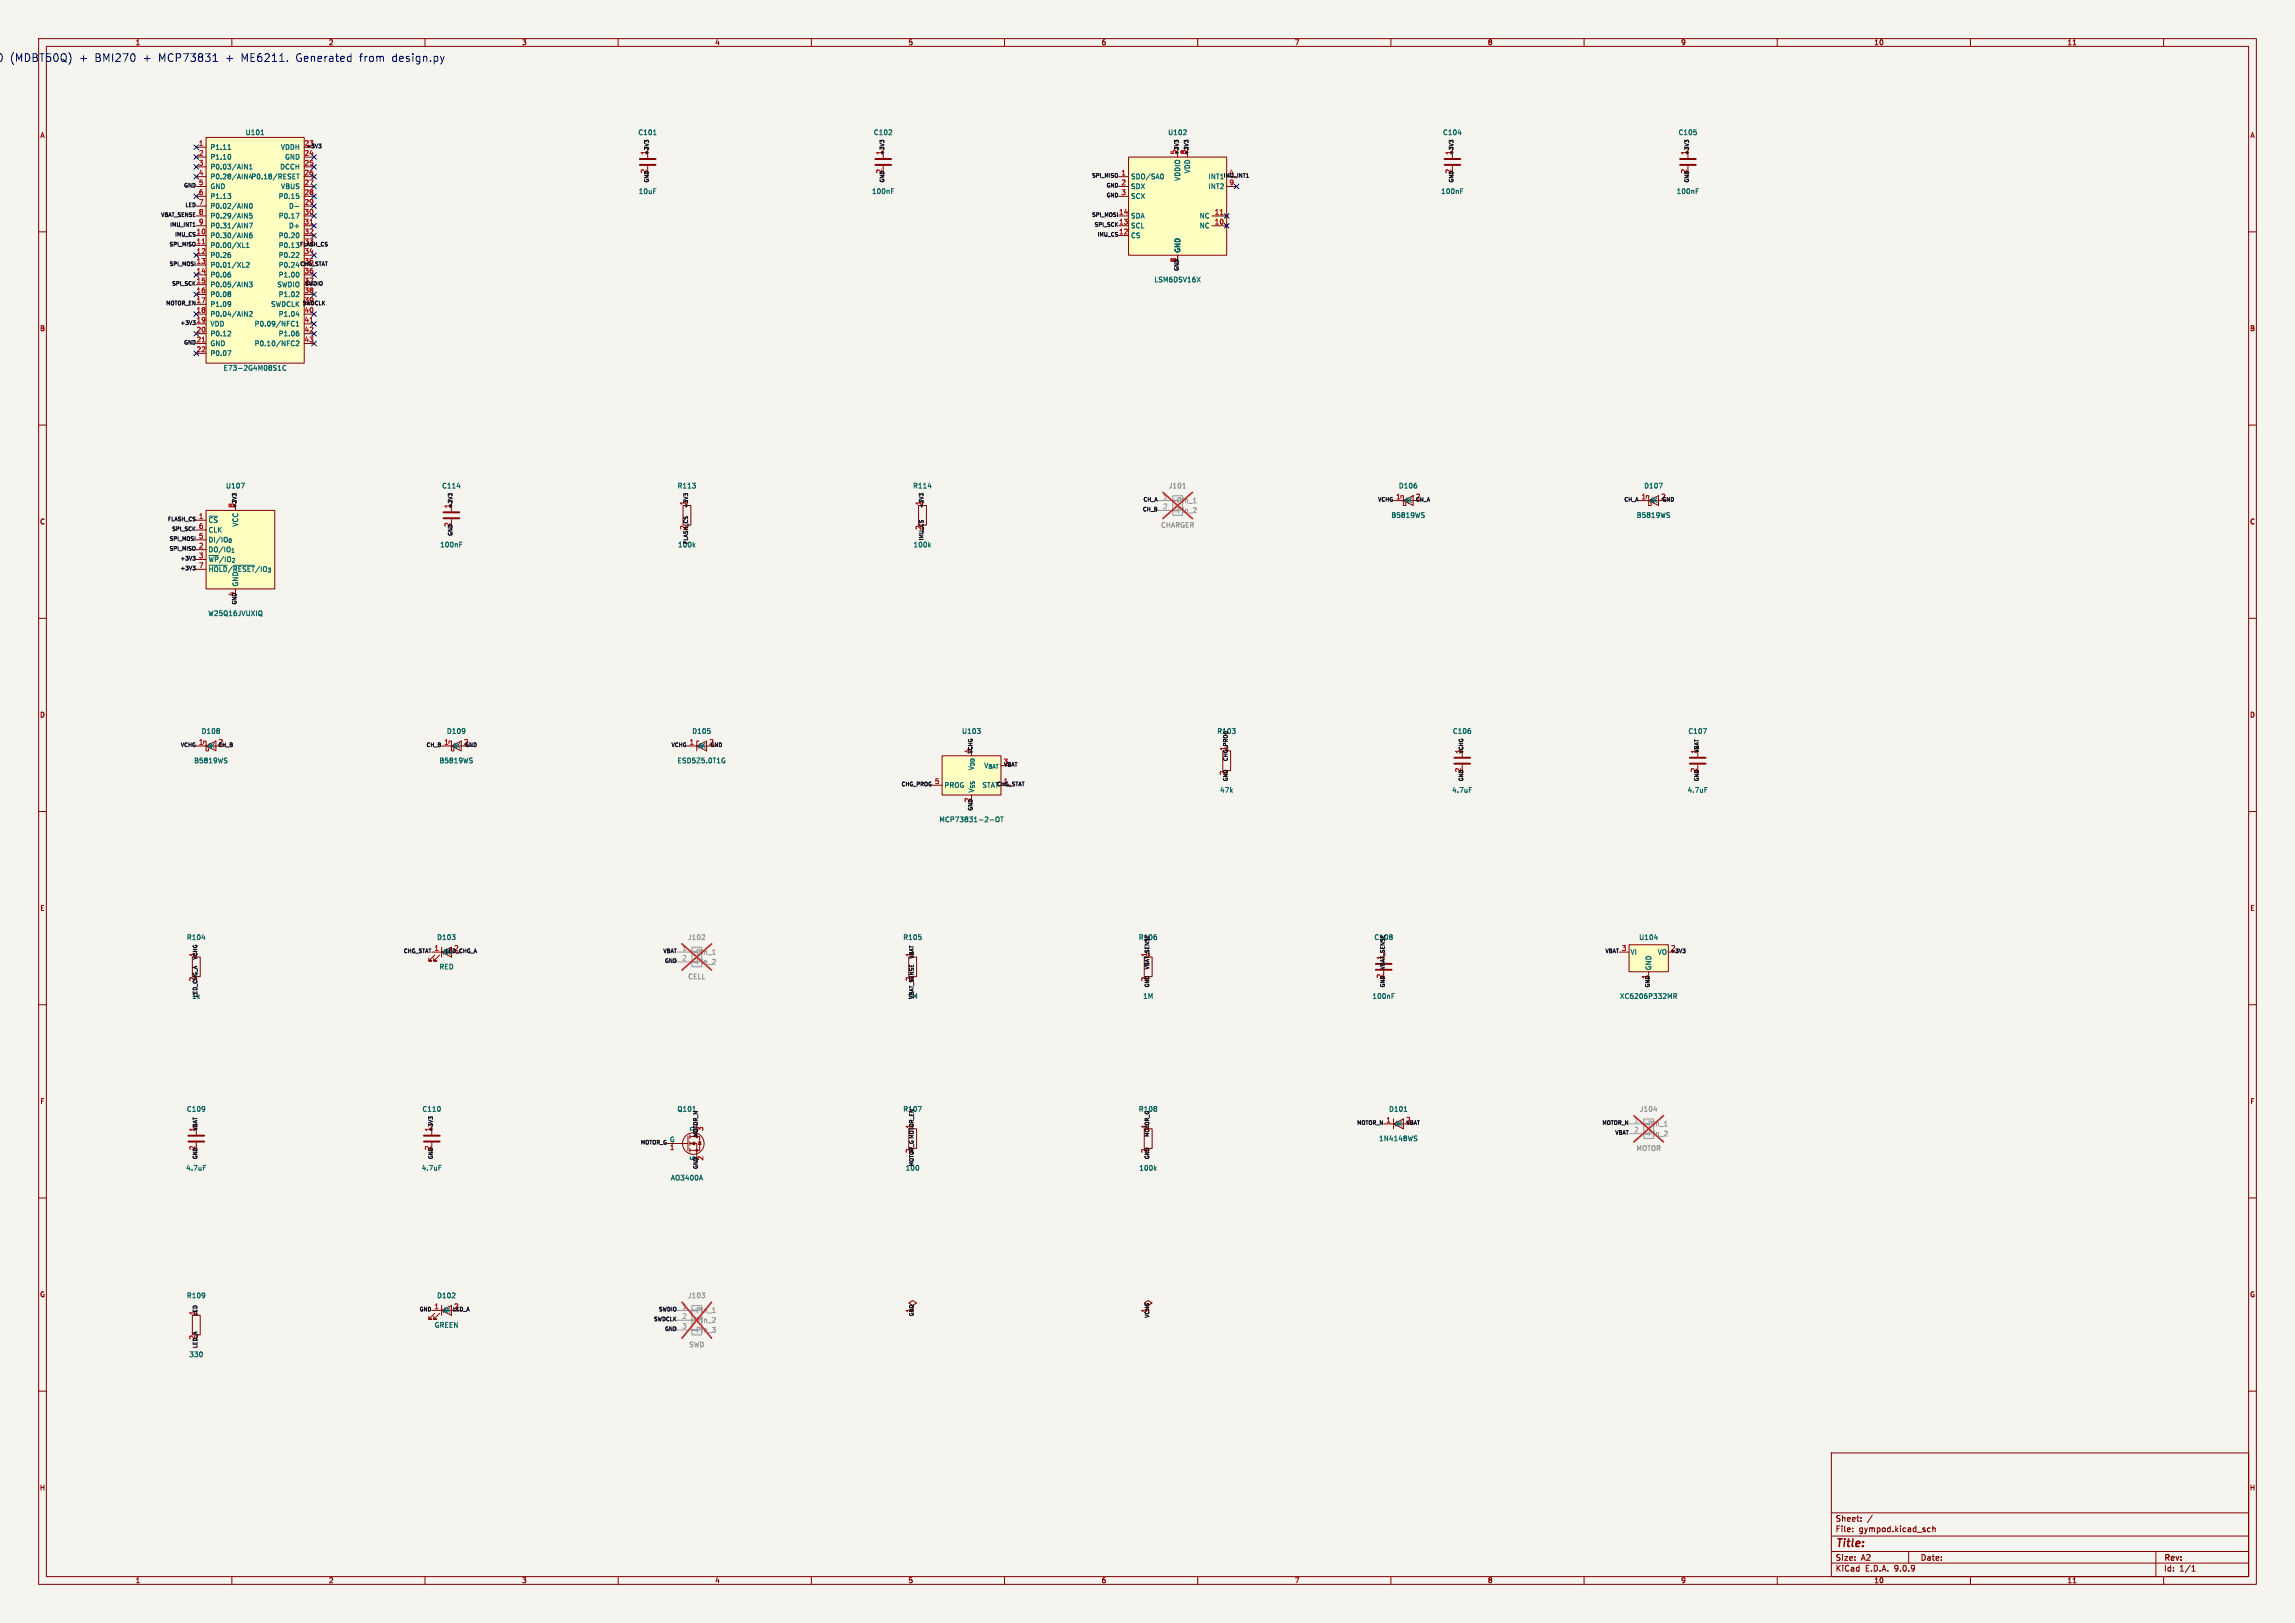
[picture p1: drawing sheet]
<svg xmlns="http://www.w3.org/2000/svg" width="594mm" height="420mm" viewBox="0 0 594 420" stroke-linecap="round" stroke-linejoin="round" font-family="sans-serif">
<defs><g id="words">
<g font-size="2.8" fill="#0000c2">
<text x="2.9" y="16.2">(MDBT50Q)</text>
<text x="20.8" y="16.2">+</text>
<text x="24.9" y="16.2">BMI270</text>
<text x="37.4" y="16.2">+</text>
<text x="41.5" y="16.2">MCP73831</text>
<text x="58.9" y="16.2">+</text>
<text x="62.9" y="16.2">ME6211.</text>
<text x="77.2" y="16.2">Generated</text>
<text x="93.7" y="16.2">from</text>
<text x="102.1" y="16.2">design.py</text>
</g>
<text font-size="2.8" fill="#840000" x="475" y="400.9">Title:</text>
<g font-size="2.1" fill="#840000">
<text x="475" y="394">Sheet:</text>
<text x="475" y="396.7">File:</text>
<text x="481.1" y="396.7">gympod.kicad_sch</text>
<text x="475" y="406.9">KiCad</text>
<text x="475" y="404.1">Size:</text>
<text x="481.7" y="404.1">A2</text>
<text x="482.7" y="406.9">E.D.A.</text>
<text x="490.3" y="406.9">9.0.9</text>
<text x="497" y="404.1">Date:</text>
<text x="560" y="404.3">Rev:</text>
<text x="560" y="406.9">Id:</text>
<text x="564.1" y="406.9">1/1</text>
</g>
<g font-size="1.8" fill="#840000">
<text x="35" y="11.9">1</text>
<text x="85" y="11.9">2</text>
<text x="135" y="11.9">3</text>
<text x="185" y="11.9">4</text>
<text x="235" y="11.9">5</text>
<text x="285" y="11.9">6</text>
<text x="335" y="11.9">7</text>
<text x="385" y="11.9">8</text>
<text x="435" y="11.9">9</text>
<text x="485" y="11.9">10</text>
<text x="535" y="11.9">11</text>
<text x="10.3" y="35.9">A</text>
<text x="582.3" y="35.9">A</text>
<text x="10.3" y="85.9">B</text>
<text x="582.3" y="85.9">B</text>
<text x="10.3" y="135.9">C</text>
<text x="582.3" y="135.9">C</text>
<text x="10.3" y="185.9">D</text>
<text x="582.3" y="185.9">D</text>
<text x="10.3" y="235.9">E</text>
<text x="582.3" y="235.9">E</text>
<text x="10.3" y="285.9">F</text>
<text x="582.3" y="285.9">F</text>
<text x="10.3" y="335.9">G</text>
<text x="582.3" y="335.9">G</text>
<text x="10.2" y="385.9">H</text>
<text x="582.2" y="385.9">H</text>
<text x="35" y="409.9">1</text>
<text x="85" y="409.9">2</text>
<text x="135" y="409.9">3</text>
<text x="185" y="409.9">4</text>
<text x="235" y="409.9">5</text>
<text x="285" y="409.9">6</text>
<text x="335" y="409.9">7</text>
<text x="385" y="409.9">8</text>
<text x="435" y="409.9">9</text>
<text x="485" y="409.9">10</text>
<text x="535" y="409.9">11</text>
</g>
<g font-size="1.8" fill="#006464">
<text x="63.5" y="35.2">U101</text>
<text x="165.1" y="35.2">C101</text>
<text x="226" y="35.2">C102</text>
<text x="302.2" y="35.2">U102</text>
<text x="373.4" y="35.2">C104</text>
<text x="434.3" y="35.2">C105</text>
<text x="54.4" y="39">P1.11</text>
<text x="54.4" y="41.5">P1.10</text>
<text x="72.6" y="39">VDDH</text>
<text x="73.7" y="41.5">GND</text>
<text x="54.4" y="44">P0.03/AIN1</text>
<text x="54.4" y="46.6">P0.28/AIN4</text>
<text x="64.9" y="46.6">P0.18/RESET</text>
<text x="72.4" y="44">DCCH</text>
<text x="292.6" y="46.6">SDO/SA0</text>
<text x="305.7" y="46.9" transform="rotate(-90 305.7 46.9)">VDDIO</text>
<text x="308.2" y="45" transform="rotate(-90 308.2 45)">VDD</text>
<text x="312.7" y="46.6">INT1</text>
<text x="54.4" y="49.1">GND</text>
<text x="54.4" y="51.7">P1.13</text>
<text x="72" y="51.7">P0.15</text>
<text x="72.6" y="49.1">VBUS</text>
<text x="165.2" y="50.4">10uF</text>
<text x="225.6" y="50.4">100nF</text>
<text x="292.6" y="49.1">SDX</text>
<text x="292.6" y="51.7">SCX</text>
<text x="312.7" y="49.1">INT2</text>
<text x="372.9" y="50.4">100nF</text>
<text x="433.8" y="50.4">100nF</text>
<text x="54.4" y="54.2">P0.02/AIN0</text>
<text x="54.4" y="56.7">P0.29/AIN5</text>
<text x="54.4" y="59.3">P0.31/AIN7</text>
<text x="72" y="56.7">P0.17</text>
<text x="74.7" y="54.2">D-</text>
<text x="74.7" y="59.3">D+</text>
<text x="292.6" y="56.7">SDA</text>
<text x="292.6" y="59.3">SCL</text>
<text x="310.4" y="56.7">NC</text>
<text x="310.4" y="59.3">NC</text>
<text x="54.4" y="61.8">P0.30/AIN6</text>
<text x="54.4" y="64.4">P0.00/XL1</text>
<text x="72" y="61.8">P0.20</text>
<text x="72" y="64.4">P0.13</text>
<text x="292.6" y="61.8">CS</text>
<text x="305.7" y="65.5" transform="rotate(-90 305.7 65.5)">GND</text>
<text x="54.4" y="66.9">P0.26</text>
<text x="54.4" y="69.4">P0.01/XL2</text>
<text x="54.4" y="72">P0.06</text>
<text x="72" y="66.9">P0.22</text>
<text x="72" y="69.4">P0.24</text>
<text x="72" y="72">P1.00</text>
<text x="54.4" y="74.5">P0.05/AIN3</text>
<text x="54.4" y="77.1">P0.08</text>
<text x="71.7" y="74.5">SWDIO</text>
<text x="72" y="77.1">P1.02</text>
<text x="298.7" y="73.3">LSM6DSV16X</text>
<text x="54.4" y="79.6">P1.09</text>
<text x="54.4" y="82.1">P0.04/AIN2</text>
<text x="70" y="79.6">SWDCLK</text>
<text x="72" y="82.1">P1.04</text>
<text x="54.4" y="84.7">VDD</text>
<text x="54.4" y="87.2">P0.12</text>
<text x="54.4" y="89.8">GND</text>
<text x="65.8" y="84.7">P0.09/NFC1</text>
<text x="65.8" y="89.8">P0.10/NFC2</text>
<text x="72" y="87.2">P1.06</text>
<text x="54.4" y="92.3">P0.07</text>
<text x="57.7" y="96.1">E73-2G4M08S1C</text>
<text x="58.4" y="126.6">U107</text>
<text x="114.3" y="126.6">C114</text>
<text x="175.2" y="126.6">R113</text>
<text x="236.2" y="126.6">R114</text>
<text x="361.9" y="126.6">D106</text>
<text x="363.5" y="130.4">AK</text>
<text x="425.4" y="126.6">D107</text>
<text x="427" y="130.4">AK</text>
<text x="53.8" y="135.5">~{CS}</text>
<text x="61.8" y="136.4" transform="rotate(-90 61.8 136.4)">VCC</text>
<text x="360" y="134.2">B5819WS</text>
<text x="423.5" y="134.2">B5819WS</text>
<text x="53.8" y="138">CLK</text>
<text x="53.8" y="140.6">DI/IO_{0}</text>
<text x="53.8" y="143.1">DO/IO_{1}</text>
<text x="113.8" y="141.8">100nF</text>
<text x="236.3" y="141.8">100k</text>
<text x="53.8" y="145.6">~{WP}/IO_{2}</text>
<text x="53.8" y="148.2">~{HOLD}/~{RESET}/IO_{3}</text>
<text x="61.8" y="151.9" transform="rotate(-90 61.8 151.9)">GND</text>
<text x="53.8" y="159.6">W25Q16JVUXIQ</text>
<text x="52.1" y="190.1">D108</text>
<text x="115.6" y="190.1">D109</text>
<text x="179.1" y="190.1">D105</text>
<text x="248.9" y="190.1">U103</text>
<text x="375.9" y="190.1">C106</text>
<text x="436.9" y="190.1">C107</text>
<text x="50.1" y="197.7">B5819WS</text>
<text x="53.6" y="193.9">AK</text>
<text x="113.6" y="197.7">B5819WS</text>
<text x="117.1" y="193.9">AK</text>
<text x="175.2" y="197.7">ESD5Z5.0T1G</text>
<text x="180.6" y="193.9">AK</text>
<text x="254.6" y="199">V_{BAT}</text>
<text x="244.3" y="204.1">PROG</text>
<text x="252.3" y="205.2" transform="rotate(-90 252.3 205.2)">V_{SS}V_{DD}</text>
<text x="315.7" y="205.3">47k</text>
<text x="375.7" y="205.3">4.7uF</text>
<text x="436.7" y="205.3">4.7uF</text>
<text x="243" y="213">MCP73831-2-OT</text>
<text x="48.2" y="243.4">R104</text>
<text x="113" y="243.4">D103</text>
<text x="233.7" y="243.4">R105</text>
<text x="424.1" y="243.4">U104</text>
<text x="113.6" y="251.1">RED</text>
<text x="421.9" y="247.2">VI</text>
<text x="427.6" y="251.2" transform="rotate(-90 427.6 251.2)">GND</text>
<text x="428.9" y="247.2">VO</text>
<text x="295.7" y="258.7">1M</text>
<text x="355.1" y="258.7">100nF</text>
<text x="419.1" y="258.7">XC6206P332MR</text>
<text x="48.2" y="287.9">C109</text>
<text x="109.2" y="287.9">C110</text>
<text x="175.2" y="287.9">Q101</text>
<text x="359.4" y="287.9">D101</text>
<text x="360.9" y="291.7">AK</text>
<text x="173.3" y="295.7">G</text>
<text x="356.8" y="295.5">1N4148WS</text>
<text x="48.1" y="303.1">4.7uF</text>
<text x="109" y="303.1">4.7uF</text>
<text x="173.5" y="305.7">AO3400A</text>
<text x="294.8" y="303.1">100k</text>
<text x="48.2" y="336.1">R109</text>
<text x="113" y="336.1">D102</text>
<text x="114.5" y="340">AK</text>
<text x="112.4" y="343.8">GREEN</text>
<text x="48.9" y="351.4">330</text>
</g>
<g font-size="1.8" fill="#a90000">
<text x="51.4" y="37.8">1</text>
<text x="51.4" y="40.4">2</text>
<text x="78.7" y="40.4">24</text>
<text x="51.4" y="42.9">3</text>
<text x="51.4" y="45.5">4</text>
<text x="78.7" y="42.9">25</text>
<text x="78.7" y="45.5">26</text>
<text x="290.1" y="45.5">1</text>
<text x="51.4" y="48">5</text>
<text x="51.4" y="50.5">6</text>
<text x="51.4" y="53.1">7</text>
<text x="78.7" y="48">27</text>
<text x="78.7" y="50.5">28</text>
<text x="78.7" y="53.1">29</text>
<text x="290.1" y="48">2</text>
<text x="290.1" y="50.5">3</text>
<text x="318.1" y="48">9</text>
<text x="51.4" y="55.6">8</text>
<text x="51.4" y="58.2">9</text>
<text x="78.7" y="55.6">30</text>
<text x="78.7" y="58.2">31</text>
<text x="289.5" y="58.2">13</text>
<text x="314.3" y="55.6">11</text>
<text x="314.3" y="58.2">10</text>
<text x="50.8" y="65.8">12</text>
<text x="78.7" y="60.7">32</text>
<text x="78.7" y="65.8">34</text>
<text x="50.8" y="70.9">14</text>
<text x="78.7" y="70.9">36</text>
<text x="50.8" y="73.4">15</text>
<text x="50.8" y="75.9">16</text>
<text x="78.7" y="75.9">38</text>
<text x="50.8" y="81">18</text>
<text x="78.7" y="81">40</text>
<text x="78.7" y="83.6">41</text>
<text x="50.8" y="86.1">20</text>
<text x="78.7" y="86.1">42</text>
<text x="78.7" y="88.6">43</text>
<text x="50.8" y="91.2">22</text>
<text x="361.2" y="129.3">1</text>
<text x="424.7" y="129.3">1</text>
<text x="51.4" y="134.4">1</text>
<text x="51.4" y="136.9">6</text>
<text x="51.4" y="139.4">5</text>
<text x="51.4" y="142">2</text>
<text x="51.4" y="144.5">3</text>
<text x="51.4" y="147.1">7</text>
<text x="51.4" y="192.8">1</text>
<text x="114.9" y="192.8">1</text>
<text x="178.4" y="192.8">1</text>
<text x="241.9" y="202.9">5</text>
<text x="112.3" y="246.1">1</text>
<text x="419.7" y="246.1">3</text>
<text x="358.7" y="290.6">1</text>
<text x="173.3" y="297.9">1</text>
<text x="112.3" y="338.8">1</text>
</g>
<g font-size="1.8" fill="#0f0f0f">
<text x="78.7" y="37.8">23</text>
<text x="167.4" y="40.2" transform="rotate(-90 167.4 40.2)">1</text>
<text x="228.3" y="40.2" transform="rotate(-90 228.3 40.2)">1</text>
<text x="304.5" y="40.1" transform="rotate(-90 304.5 40.1)">5</text>
<text x="307.1" y="40.1" transform="rotate(-90 307.1 40.1)">8</text>
<text x="375.7" y="40.2" transform="rotate(-90 375.7 40.2)">1</text>
<text x="436.6" y="40.2" transform="rotate(-90 436.6 40.2)">1</text>
<text x="167.4" y="45" transform="rotate(-90 167.4 45)">2</text>
<text x="228.3" y="45" transform="rotate(-90 228.3 45)">2</text>
<text x="318.1" y="45.5">4</text>
<text x="375.7" y="45" transform="rotate(-90 375.7 45)">2</text>
<text x="436.6" y="45" transform="rotate(-90 436.6 45)">2</text>
<text x="289.5" y="55.6">14</text>
<text x="50.8" y="60.7">10</text>
<text x="50.8" y="63.2">11</text>
<text x="78.7" y="63.2">33</text>
<text x="289.5" y="60.7">12</text>
<text x="50.8" y="68.3">13</text>
<text x="78.7" y="68.3">35</text>
<text x="304.5" y="68" transform="rotate(-90 304.5 68)">7</text>
<text x="78.7" y="73.4">37</text>
<text x="50.8" y="78.5">17</text>
<text x="50.8" y="83.6">19</text>
<text x="78.7" y="78.5">39</text>
<text x="50.8" y="88.6">21</text>
<text x="60.7" y="131.5" transform="rotate(-90 60.7 131.5)">8</text>
<text x="116.6" y="131.6" transform="rotate(-90 116.6 131.6)">1</text>
<text x="177.5" y="130.9" transform="rotate(-90 177.5 130.9)">1</text>
<text x="238.5" y="130.9" transform="rotate(-90 238.5 130.9)">1</text>
<text x="366.3" y="129.3">2</text>
<text x="429.8" y="129.3">2</text>
<text x="116.6" y="136.5" transform="rotate(-90 116.6 136.5)">2</text>
<text x="177.5" y="137.2" transform="rotate(-90 177.5 137.2)">2</text>
<text x="238.5" y="137.2" transform="rotate(-90 238.5 137.2)">2</text>
<text x="175.4" y="141.8">100k</text>
<text x="60.7" y="154.4" transform="rotate(-90 60.7 154.4)">4</text>
<text x="314.9" y="190.1">R103</text>
<text x="56.4" y="192.8">2</text>
<text x="119.9" y="192.8">2</text>
<text x="183.4" y="192.8">2</text>
<text x="251.2" y="195" transform="rotate(-90 251.2 195)">4</text>
<text x="259.6" y="197.9">3</text>
<text x="317.2" y="194.4" transform="rotate(-90 317.2 194.4)">1</text>
<text x="378.2" y="195.1" transform="rotate(-90 378.2 195.1)">1</text>
<text x="439.2" y="195.1" transform="rotate(-90 439.2 195.1)">1</text>
<text x="259.6" y="202.9">1</text>
<text x="317.2" y="200.7" transform="rotate(-90 317.2 200.7)">2</text>
<text x="378.2" y="200" transform="rotate(-90 378.2 200)">2</text>
<text x="439.2" y="200" transform="rotate(-90 439.2 200)">2</text>
<text x="251.2" y="207.7" transform="rotate(-90 251.2 207.7)">2</text>
<text x="254.1" y="204.1">STAT</text>
<text x="294.6" y="243.4">R106</text>
<text x="355.6" y="243.4">C108</text>
<text x="50.5" y="247.7" transform="rotate(-90 50.5 247.7)">1</text>
<text x="114.5" y="247.2">AK</text>
<text x="117.4" y="246.1">2</text>
<text x="236" y="247.7" transform="rotate(-90 236 247.7)">1</text>
<text x="296.9" y="247.7" transform="rotate(-90 296.9 247.7)">1</text>
<text x="357.9" y="248.5" transform="rotate(-90 357.9 248.5)">1</text>
<text x="432.4" y="246.1">2</text>
<text x="50.5" y="254.1" transform="rotate(-90 50.5 254.1)">2</text>
<text x="236" y="254.1" transform="rotate(-90 236 254.1)">2</text>
<text x="296.9" y="254.1" transform="rotate(-90 296.9 254.1)">2</text>
<text x="357.9" y="253.3" transform="rotate(-90 357.9 253.3)">2</text>
<text x="426.5" y="253.4" transform="rotate(-90 426.5 253.4)">1</text>
<text x="49.6" y="258.7">1k</text>
<text x="234.8" y="258.7">1M</text>
<text x="233.7" y="287.9">R107</text>
<text x="294.6" y="287.9">R108</text>
<text x="50.5" y="292.9" transform="rotate(-90 50.5 292.9)">1</text>
<text x="111.5" y="292.9" transform="rotate(-90 111.5 292.9)">1</text>
<text x="180.1" y="292.8" transform="rotate(-90 180.1 292.8)">D</text>
<text x="182.3" y="292.8" transform="rotate(-90 182.3 292.8)">3</text>
<text x="236" y="292.2" transform="rotate(-90 236 292.2)">1</text>
<text x="296.9" y="292.2" transform="rotate(-90 296.9 292.2)">1</text>
<text x="363.8" y="290.6">2</text>
<text x="50.5" y="297.8" transform="rotate(-90 50.5 297.8)">2</text>
<text x="111.5" y="297.8" transform="rotate(-90 111.5 297.8)">2</text>
<text x="236" y="298.5" transform="rotate(-90 236 298.5)">2</text>
<text x="296.9" y="298.5" transform="rotate(-90 296.9 298.5)">2</text>
<text x="180.1" y="300.4" transform="rotate(-90 180.1 300.4)">S</text>
<text x="182.3" y="300.4" transform="rotate(-90 182.3 300.4)">2</text>
<text x="234.3" y="303.1">100</text>
<text x="50.5" y="340.4" transform="rotate(-90 50.5 340.4)">1</text>
<text x="117.4" y="338.8">2</text>
<text x="236" y="339.8" transform="rotate(-90 236 339.8)">1</text>
<text x="296.9" y="339.8" transform="rotate(-90 296.9 339.8)">1</text>
<text x="50.5" y="346.8" transform="rotate(-90 50.5 346.8)">2</text>
</g>
<g font-size="1.8" fill="#a5a4a2">
<text x="300.9" y="129.3">1</text>
<text x="300.9" y="131.8">2</text>
<text x="176.5" y="246.1">1</text>
<text x="176.5" y="248.7">2</text>
<text x="422.8" y="290.6">1</text>
<text x="422.8" y="293.1">2</text>
<text x="176.5" y="338.8">1</text>
<text x="176.5" y="341.4">2</text>
<text x="176.5" y="343.9">3</text>
</g>
<g font-size="1.8" fill="#939391">
<text x="302.4" y="126.6">J101</text>
<text x="304.5" y="130.4">Pin_1</text>
<text x="300.4" y="136.8">CHARGER</text>
<text x="304.5" y="132.9">Pin_2</text>
<text x="177.9" y="243.4">J102</text>
<text x="180.1" y="247.2">Pin_1</text>
<text x="180.1" y="249.8">Pin_2</text>
<text x="178" y="253.6">CELL</text>
<text x="424.3" y="287.9">J104</text>
<text x="426.5" y="291.7">Pin_1</text>
<text x="423.4" y="298">MOTOR</text>
<text x="426.5" y="294.2">Pin_2</text>
<text x="177.9" y="336.1">J103</text>
<text x="180.1" y="340">Pin_1</text>
<text x="180.1" y="342.5">Pin_2</text>
<text x="180.1" y="345">Pin_3</text>
<text x="178.3" y="348.8">SWD</text>
</g>
<g font-size="1.4" fill="#0f0f0f">
<text x="79.2" y="38.6">+3V3</text>
<text x="168.1" y="40.2" transform="rotate(-90 168.1 40.2)">+3V3</text>
<text x="229.1" y="40.2" transform="rotate(-90 229.1 40.2)">+3V3</text>
<text x="305.3" y="40.2" transform="rotate(-90 305.3 40.2)">+3V3</text>
<text x="307.8" y="40.2" transform="rotate(-90 307.8 40.2)">+3V3</text>
<text x="376.4" y="40.2" transform="rotate(-90 376.4 40.2)">+3V3</text>
<text x="437.3" y="40.2" transform="rotate(-90 437.3 40.2)">+3V3</text>
<text x="168.1" y="47.4" transform="rotate(-90 168.1 47.4)">GND</text>
<text x="229.1" y="47.4" transform="rotate(-90 229.1 47.4)">GND</text>
<text x="282.5" y="46.2">SPI_MISO</text>
<text x="316.6" y="46.2">IMU_INT1</text>
<text x="376.4" y="47.4" transform="rotate(-90 376.4 47.4)">GND</text>
<text x="437.3" y="47.4" transform="rotate(-90 437.3 47.4)">GND</text>
<text x="47.5" y="48.7">GND</text>
<text x="47.8" y="53.8">LED</text>
<text x="286.3" y="48.7">GND</text>
<text x="286.3" y="51.3">GND</text>
<text x="41.5" y="56.3">VBAT_SENSE</text>
<text x="43.9" y="58.9">IMU_INT1</text>
<text x="282.5" y="56.3">SPI_MOSI</text>
<text x="283.2" y="58.9">SPI_SCK</text>
<text x="43.7" y="64">SPI_MISO</text>
<text x="45.2" y="61.4">IMU_CS</text>
<text x="77.5" y="64">FLASH_CS</text>
<text x="283.9" y="61.4">IMU_CS</text>
<text x="43.7" y="69">SPI_MOSI</text>
<text x="77.6" y="69">CHG_STAT</text>
<text x="305.3" y="70.2" transform="rotate(-90 305.3 70.2)">GND</text>
<text x="44.4" y="74.1">SPI_SCK</text>
<text x="78.8" y="74.1">SWDIO</text>
<text x="42.8" y="79.2">MOTOR_EN</text>
<text x="78.2" y="79.2">SWDCLK</text>
<text x="46.5" y="84.3">+3V3</text>
<text x="47.5" y="89.4">GND</text>
<text x="61.4" y="131.7" transform="rotate(-90 61.4 131.7)">+3V3</text>
<text x="117.3" y="131.7" transform="rotate(-90 117.3 131.7)">+3V3</text>
<text x="178.3" y="131.7" transform="rotate(-90 178.3 131.7)">+3V3</text>
<text x="239.2" y="131.7" transform="rotate(-90 239.2 131.7)">+3V3</text>
<text x="295.8" y="130">CH_A</text>
<text x="356.5" y="130">VCHG</text>
<text x="366.3" y="130">CH_A</text>
<text x="420.3" y="130">CH_A</text>
<text x="430.1" y="130">GND</text>
<text x="43.3" y="135.1">FLASH_CS</text>
<text x="44.4" y="137.6">SPI_SCK</text>
<text x="295.7" y="132.5">CH_B</text>
<text x="43.7" y="142.7">SPI_MISO</text>
<text x="43.7" y="140.2">SPI_MOSI</text>
<text x="117.3" y="138.8" transform="rotate(-90 117.3 138.8)">GND</text>
<text x="178.3" y="140.9" transform="rotate(-90 178.3 140.9)">FLASH_CS</text>
<text x="239.2" y="140" transform="rotate(-90 239.2 140)">IMU_CS</text>
<text x="46.5" y="147.8">+3V3</text>
<text x="46.5" y="145.2">+3V3</text>
<text x="61.4" y="156.6" transform="rotate(-90 61.4 156.6)">GND</text>
<text x="46.6" y="193.5">VCHG</text>
<text x="56.4" y="193.5">CH_B</text>
<text x="110.2" y="193.5">CH_B</text>
<text x="120.3" y="193.5">GND</text>
<text x="173.6" y="193.5">VCHG</text>
<text x="183.8" y="193.5">GND</text>
<text x="251.9" y="195.1" transform="rotate(-90 251.9 195.1)">VCHG</text>
<text x="318" y="197.1" transform="rotate(-90 318 197.1)">CHG_PROG</text>
<text x="378.9" y="195.1" transform="rotate(-90 378.9 195.1)">VCHG</text>
<text x="439.9" y="194.9" transform="rotate(-90 439.9 194.9)">VBAT</text>
<text x="233.2" y="203.7">CHG_PROG</text>
<text x="257.9" y="203.7">CHG_STAT</text>
<text x="259.8" y="198.6">VBAT</text>
<text x="318" y="202.3" transform="rotate(-90 318 202.3)">GND</text>
<text x="378.9" y="202.3" transform="rotate(-90 378.9 202.3)">GND</text>
<text x="439.9" y="202.3" transform="rotate(-90 439.9 202.3)">GND</text>
<text x="251.9" y="209.9" transform="rotate(-90 251.9 209.9)">GND</text>
<text x="51.3" y="248.5" transform="rotate(-90 51.3 248.5)">VCHG</text>
<text x="104.4" y="246.8">CHG_STAT</text>
<text x="115.2" y="246.8">LED_CHG_A</text>
<text x="171.5" y="246.8">VBAT</text>
<text x="172" y="249.4">GND</text>
<text x="236.7" y="248.2" transform="rotate(-90 236.7 248.2)">VBAT</text>
<text x="297.6" y="251" transform="rotate(-90 297.6 251)">VBAT_SENSE</text>
<text x="358.6" y="251" transform="rotate(-90 358.6 251)">VBAT_SENSE</text>
<text x="415.4" y="246.8">VBAT</text>
<text x="432.2" y="246.8">+3V3</text>
<text x="297.6" y="255.7" transform="rotate(-90 297.6 255.7)">GND</text>
<text x="358.6" y="255.7" transform="rotate(-90 358.6 255.7)">GND</text>
<text x="427.2" y="255.7" transform="rotate(-90 427.2 255.7)">GND</text>
<text x="51.3" y="258.2" transform="rotate(-90 51.3 258.2)">LED_CHG_A</text>
<text x="236.7" y="258.6" transform="rotate(-90 236.7 258.6)">VBAT_SENSE</text>
<text x="51.3" y="292.7" transform="rotate(-90 51.3 292.7)">VBAT</text>
<text x="112.2" y="293" transform="rotate(-90 112.2 293)">+3V3</text>
<text x="351.1" y="291.3">MOTOR_N</text>
<text x="363.9" y="291.3">VBAT</text>
<text x="414.6" y="291.3">MOTOR_N</text>
<text x="417.9" y="293.8">VBAT</text>
<text x="165.7" y="296.4">MOTOR_G</text>
<text x="180.8" y="294.4" transform="rotate(-90 180.8 294.4)">MOTOR_N</text>
<text x="297.6" y="294.3" transform="rotate(-90 297.6 294.3)">MOTOR_G</text>
<text x="51.3" y="300.1" transform="rotate(-90 51.3 300.1)">GND</text>
<text x="112.2" y="300.1" transform="rotate(-90 112.2 300.1)">GND</text>
<text x="180.8" y="302.6" transform="rotate(-90 180.8 302.6)">GND</text>
<text x="236.7" y="302" transform="rotate(-90 236.7 302)">MOTOR_GMOTOR_EN</text>
<text x="297.6" y="300.1" transform="rotate(-90 297.6 300.1)">GND</text>
<text x="51.3" y="340.6" transform="rotate(-90 51.3 340.6)">LED</text>
<text x="108.5" y="339.5">GND</text>
<text x="117.1" y="339.5">LED_A</text>
<text x="170.4" y="339.5">SWDIO</text>
<text x="236.7" y="340.7" transform="rotate(-90 236.7 340.7)">GND</text>
<text x="297.6" y="341.2" transform="rotate(-90 297.6 341.2)">VCHG</text>
<text x="169.1" y="342.1">SWDCLK</text>
<text x="172" y="344.6">GND</text>
<text x="51.3" y="349" transform="rotate(-90 51.3 349)">LED_A</text>
</g>
</g></defs>
<path d="M0 0h594v420h-594z" fill="#f5f4ef" stroke="#f5f4ef" stroke-width=".26"/>
<g fill="none" stroke="#840000" stroke-width=".26">
<path d="M10 10h574v400h-574zM12 12h570v396h-570zM60 10v2M110 10v2M160 10v2M210 10v2M260 10v2M310 10v2M360 10v2M410 10v2M460 10v2M510 10v2"/>
<path d="M536.6 11.6h.7M560 10v2M436.9 38.1v2.8M436.9 42.9v2.8M10 60h2M582 60h2M10 110h2M582 110h2M360.7 129.5h2.5M362.6 128.9v-.6h.6v2.5h.7v-.6M363.2 129.5l2.6-1.2v2.5zM365.8 129.5h2.5"/>
<path d="M424.2 129.5h2.5M426.1 128.9v-.6h.6v2.5h.7v-.6M426.7 129.5l2.6-1.2v2.5zM429.3 129.5h2.5M10 160h2M582 160h2M10 210h2M582 210h2M49.8 247.7h2v5h-2zM111.8 246.4h2.5M112.5 247.1l-1.5 1.6h.8h-.8v-.8M113.8 247.1l-1.5 1.6h.7h-.7v-.8"/>
<path d="M114.3 246.4l2.5-1.3v2.6zM114.3 245.1v2.6M116.8 246.4h2.6M10 260h2M582 260h2M10 310h2M582 310h2M10 360h2M474 376h108v32h-108zM582 360h2M474 397.5h108M474 391.5h108"/>
<path d="M479.5 396.2v.2M479.5 395.4v.2M481.7 393.5v.2M481.7 392.7v.2M484.6 392.1l-1.3 1.9M499 396.2l.6 .1M499.6 395.4l-.6 .1M500.2 395.5l.6-.1 .1 1M500.2 394.9v1.5M60 408v2M110 408v2M160 408v2"/>
<path d="M210 408v2M260 408v2M310 408v2M360 408v2M410 408v2M460 408v2M474 404.5h108M474 401.5h108M494 401.5v3M510 408v2M536.6 409.6h.7M558 401.5v6.5"/>
<path d="M560 408v2M567.3 406.6h.9M567.3 405.5l.4-.4v1.5"/>
</g>
<path d="M439 49.4h.5M439 48.8h.6M368.4 133.3l.2 .3-.2 .3M368.5 132.7h.1M429.4 125h.9l-.6 1.3M431.9 133.3l.2 .3-.2 .3M432 132.7h.1M52.3 242.7h.8" fill="none" stroke="#006464" stroke-width=".26"/>
<path d="M434.8 41.1h4.1M434.8 42.7h4.1" fill="none" stroke="#840000" stroke-width=".51"/>
<path d="M303.5 128.3h2.6v5.1h-2.6z" fill="#ebeae8"/>
<path d="M299.7 129.5h3.8M299.7 132.1h3.8M303.5 128.3h2.6v5.1h-2.6zM303.5 129.4h1.3v.3h-1.3zM303.5 132h1.3v.2h-1.3z" fill="none" stroke="#9c9b98" stroke-width=".26"/>
<path d="M306.1 126.3h.8M308.8 132.7h.8M308.9 130.1h.7M309.5 131.5v.4" fill="none" stroke="#939391" stroke-width=".26"/>
<path d="M301 127.4l7.6 6.8M308.6 127.4l-7.6 6.8" fill="none" stroke="#e12e31" stroke-width=".46"/>
<path d="M165.6 41.1h4.1M165.6 42.7h4.1M226.6 41.1h4M226.6 42.7h4M373.9 41.1h4.1M373.9 42.7h4.1M114.8 132.6h4.1M114.8 134.1h4.1" fill="none" stroke="#840000" stroke-width=".51"/>
<path d="M167.6 38.1v2.8M228.6 38.1v2.8M375.9 38.1v2.8M167.6 42.9v2.8M228.6 42.9v2.8M375.9 42.9v2.8M116.8 129.5v2.8M116.8 134.4v2.8M176.8 130.8h2v5.1h-2zM237.7 130.8h2.1v5.1h-2.1z" fill="none" stroke="#840000" stroke-width=".26"/>
<g fill="none" stroke="#006464" stroke-width=".26">
<path d="M169.1 34.9h.7M377.4 34.4h.8M230.7 49.4h.5M230.7 48.8h.7M378.1 49.4h.4M378.1 48.8h.6M118.3 125.9h.8M240.2 125.9h.8M119 140.9h.4M119 140.3h.6M179.5 141.1l.4 .4M179.9 140.7l-.5 .5"/>
<path d="M240.5 141.1l.3 .4M240.8 140.7l-.4 .5"/>
</g>
<path d="M292.1 40.6h25.4v25.4h-25.4z" fill="#ffffc2"/>
<g fill="none" stroke="#840000" stroke-width=".26">
<path d="M304.8 38.1v2.5M307.3 38.1v2.5M289.6 45.7h2.5M289.6 48.3h2.5M289.6 50.8h2.5M289.6 55.9h2.5M289.6 58.4h2.5M292.1 40.6h25.4v25.4h-25.4zM313.7 55.9h3.8M313.7 58.4h3.8M317.1 55.5l.8 .8M317.1 58l.8 .8"/>
<path d="M317.5 45.7h2.5M317.5 48.3h2.5M317.9 55.5l-.8 .8M317.9 58l-.8 .8M289.6 61h2.5M304.8 66v2.6M114.3 193h2.5M116.2 192.4v-.6h.6v2.5h.7v-.6M116.8 193l2.6-1.2v2.5zM119.4 193h2.5M177.8 193h2.5M180.3 193l2.6-1.2v2.5z"/>
<path d="M180.8 191.8h-.5v2.5M182.9 193h2.5"/>
</g>
<path d="M306.3 34.9h.7M307 33.7v.4M300.8 45a.79 .79 0 0 1 0 1.3M309.8 71.7l.9 1.3M310.7 71.7l-.9 1.3M122 196.8l.3 .3-.3 .3M122.1 196.2h.2M187.3 196.2h.3M187.4 196.9h.2v.4l-.3 .1" fill="none" stroke="#006464" stroke-width=".26"/>
<path d="M315.8 55.5h.8" fill="none" stroke="#a90000" stroke-width=".26"/>
<path d="M243.8 195.6h15.3v10.1h-15.3z" fill="#ffffc2"/>
<path d="M50.8 193h2.5M52.7 192.4v-.6h.6v2.5h.7v-.6M53.3 193l2.6-1.2v2.5zM55.9 193h2.5M243.8 195.6h15.3v10.1h-15.3zM316.5 194.3h2v5.1h-2zM241.3 203.2h2.5M251.5 205.7v2.6M259.1 203.2h2.5" fill="none" stroke="#840000" stroke-width=".26"/>
<path d="M58.5 196.8l.3 .3-.3 .3M58.6 196.2h.2M252.9 188.5h.8l-.4 .5M253.6 189.1v.6M256.2 212.2h1M257.8 211.6l.3-.2 .4 .2 .1 .6-.2 .4-.3 .1-.3-.2zM259 211.4h.7M259.3 211.4v1.3" fill="none" stroke="#006464" stroke-width=".26"/>
<path d="M53.3 132.1h17.8v20.3h-17.8z" fill="#ffffc2"/>
<path d="M50.8 134.6h2.5M50.8 137.2h2.5M50.8 139.7h2.5M53.3 132.1h17.8v20.3h-17.8zM61 129.5v2.6M50.8 142.2h2.5M50.8 144.8h2.5M50.8 147.3h2.5M61 152.4v2.5" fill="none" stroke="#840000" stroke-width=".26"/>
<path d="M62.4 125h.9l-.6 1.3M54.1 146.3h4.7M60.4 146.3h5.5M67.6 158.1l.2 .4-.2 .8 .3 .2" fill="none" stroke="#006464" stroke-width=".26"/>
<path d="M421.6 244.5h10.2v7h-10.2z" fill="#ffffc2"/>
<path d="M419.1 246.4h2.5M421.6 244.5h10.2v7h-10.2zM426.7 251.5v2.5M431.8 246.4h2.5" fill="none" stroke="#840000" stroke-width=".26"/>
<path d="M428.2 242.7h.8M433.2 257.8l.6-.1 .1-.5-.7-.1v1.3M433.5 257.8l.4 .6" fill="none" stroke="#006464" stroke-width=".26"/>
<path d="M425.4 289.6h2.6v5h-2.6z" fill="#ebeae8"/>
<path d="M421.6 290.8h3.8M421.6 293.4h3.8M425.4 289.6h2.6v5h-2.6zM425.4 290.7h1.3v.3h-1.3zM425.4 293.2h1.3v.3h-1.3z" fill="none" stroke="#9c9b98" stroke-width=".26"/>
<path d="M428.1 287.2h.7M430.7 293.9h.8M430.8 291.4h.7M431.5 292.8v.4" fill="none" stroke="#939391" stroke-width=".26"/>
<path d="M422.9 288.7l7.7 6.8M430.6 288.7l-7.7 6.8" fill="none" stroke="#e12e31" stroke-width=".46"/>
<g fill="none" stroke="#840000" stroke-width=".26">
<path d="M378.5 193v2.8M378.5 197.9v2.8M439.4 193v2.8M439.4 197.9v2.8M296.2 247.7h2v5h-2zM358.1 246.4v2.8M358.1 251.2v2.8M296.2 292.1h2v5.1h-2zM358.1 290.8h2.6M360.7 290.8l2.5-1.2v2.5zM360.7 289.6v2.5M363.2 290.8h2.6"/>
<path d="M297.2 337.8l1-.6-1-.6-1 .6 1 .6v1.3"/>
</g>
<path d="M440.8 188.5h.9l-.6 1.3M380.3 203.8h.6M441.3 203.8h.6M360.3 257.7h.4M360.3 257.1h.6M363.4 287.6h.8M366.2 294.6l.4 .1 .1 .3-.5 .2M366.2 293.9l.5 .1M298.9 302.4l.4 .4M299.3 302l-.5 .5" fill="none" stroke="#006464" stroke-width=".26"/>
<path d="M376.4 196.1h4.1M376.4 197.6h4.1M437.4 196.1h4.1M437.4 197.6h4.1M356.1 249.4h4.1M356.1 251h4.1" fill="none" stroke="#840000" stroke-width=".51"/>
<path d="M53.3 35.6h25.4v58.4h-25.4z" fill="#ffffc2"/>
<g fill="none" stroke="#840000" stroke-width=".26">
<path d="M50.8 38.1h2.5M53.3 35.6h25.4v58.4h-25.4zM78.7 38.1h2.6M50.8 40.6h2.5M50.8 43.2h2.5M50.8 45.7h2.5M50.8 48.3h2.5M50.8 50.8h2.5M50.8 53.3h2.5M50.8 55.9h2.5M50.8 58.4h2.5M78.7 40.6h2.6"/>
<path d="M78.7 43.2h2.6M78.7 45.7h2.6M78.7 48.3h2.6M78.7 50.8h2.6M78.7 53.3h2.6M78.7 55.9h2.6M78.7 58.4h2.6M50.8 61h2.5M50.8 63.5h2.5M50.8 66h2.5M50.8 68.6h2.5M50.8 71.1h2.5"/>
<path d="M50.8 73.7h2.5M50.8 76.2h2.5M50.8 78.7h2.5M78.7 61h2.6M78.7 63.5h2.6M78.7 66h2.6M78.7 68.6h2.6M78.7 71.1h2.6M78.7 73.7h2.6M78.7 76.2h2.6M78.7 78.7h2.6M50.8 81.3h2.5"/>
<path d="M50.8 83.8h2.5M50.8 86.4h2.5M50.8 88.9h2.5M50.8 91.4h2.5M78.7 81.3h2.6M78.7 83.8h2.6M78.7 86.4h2.6M78.7 88.9h2.6M235.2 247.7h2v5h-2zM50.8 290.8v2.8M50.8 295.7v2.8M111.8 290.8v2.8"/>
<path d="M111.8 295.7v2.8M235.2 292.1h2v5.1h-2zM111.8 339.1h2.5M112.5 339.9l-1.5 1.5h.8h-.8v-.8M113.8 339.9l-1.5 1.5h.7h-.7v-.8M114.3 339.1l2.5-1.3v2.6zM114.3 337.8v2.6M116.8 339.1h2.6M49.8 340.4h2v5h-2z"/>
</g>
<g fill="none" stroke="#006464" stroke-width=".26">
<path d="M59 38.7h.7M59.2 37.6l.2-.2v1.3M59.4 39.9a.79 .79 0 0 1 0 1.3M67.6 34.9h.7M58.9 50.1h.8l-.4 .5M59.5 50.6l.2 .2-.2 .6M63.3 42.5l.7 1.3v-1.3M63.3 45l.7 1.3v-1.3M63.3 52.6l.7 1.3v-1.3M63.3 55.2l.7 1.3v-1.3M63.3 57.7l.7 1.3v-1.3M64.5 57.7h.8l-.5 1.3"/>
<path d="M64.6 43.8h.7M64.6 42.9l.3-.4v1.3M64.7 52.8l.2-.2a.62 .62 0 0 1 .4 .7 .62 .62 0 0 1-.6 .6l-.1-.5zM65.2 55.2h-.6v.6l.6-.1v.6h-.6M76.4 53.4h.9M76.6 55.2h.8l-.5 1.3M76.7 50.1h.6M76.8 45h.7M77.1 45v1.3M77.1 50.6l.3 .2-.3 .6M59.4 65.3h.2M59.4 70.4h.2"/>
<path d="M59.5 65.8l.2 .3-.2 .5M59.5 70.9l.2 .3-.2 .5M59.5 75.5l.2 .3-.2 .3 .2 .4-.2 .3M59.5 78l.2 .3-.2 1M59.7 78.6l-.2 .2M62.8 64.1h.6M62.8 69.2h.6M63.3 60.3l.7 1.2v-1.2M63.3 73l.7 1.2v-1.2M63.8 64.1h.7M63.8 63.2l.3-.4v1.3M63.8 68l.5-.1 .2 .4-.8 .9h.8"/>
<path d="M64.5 73h.8l-.4 .5 .3 .1v.5h-.7M65.2 60.3l-.6 .3v.7l.2 .2 .4-.1v-.6h-.4l-.2 .2M76.6 62.8h.8l-.4 .5M76.7 68.7h.7M77.1 60.3a.79 .79 0 0 1 0 1.2M77.1 70.4a.79 .79 0 0 1 0 1.3M77.1 65.3l.3 .3-.1 .3-.7 .7h.8M77.1 75.5l.3 .3-.1 .3-.7 .7h.8M77.1 63.3l.2 .1M77.3 64l-.2 .1M58.9 90.7h.9l-.6 1.3M59.5 85.7l.2 .2v.3l-.8 .7h.8"/>
<path d="M63.3 80.6l.7 1.3v-1.3M64.6 80.7l.4-.1 .3 .4-.8 .9h.8M72 95.8h.7M72.2 94.7l.2-.1v1.2M74 94.7a.56 .56 0 0 0-.8 .5 .56 .56 0 0 0 .8 .5M75.6 83.2l.6 .1M75.9 88.2l.3 .1M76.2 84.3h-.6M76.2 89.4l-.3 .1M76.7 88.3l.4-.1 .3 .4-.8 .9h.8M76.7 81.4h.7M76.7 84.4h.7"/>
<path d="M76.7 83.5l.3-.4v1.3M77 85.7h.3M77.1 86.2l.3 .2-.3 .5M77.3 81v.9M237.6 286.3h.9l-.6 1.3M52.6 301.6h.6M113.6 301.6h.6"/>
</g>
<path d="M80.3 58h.7M52.3 63.1h.7M52.3 88.5h.7M80.3 83.4h.7" fill="none" stroke="#a90000" stroke-width=".26"/>
<path d="M48.8 293.9h4M48.8 295.4h4M109.7 293.9h4.1M109.7 295.4h4.1" fill="none" stroke="#840000" stroke-width=".51"/>
<path d="M179.1 337.8h2.5v7.6h-2.5z" fill="#ebeae8"/>
<path d="M175.3 339.1h3.8M179.1 337.8h2.5v7.6h-2.5zM179.1 339h1.2v.2h-1.2zM175.3 341.6h3.8M175.3 344.2h3.8M179.1 341.5h1.2v.3h-1.2zM179.1 344h1.2v.3h-1.2z" fill="none" stroke="#9c9b98" stroke-width=".26"/>
<path d="M181.6 334.6h.8l-.4 .5M182.3 335.1v.7M184.4 339.7h.7M184.4 342.2h.7M185.1 341.1v.4" fill="none" stroke="#939391" stroke-width=".26"/>
<path d="M176.5 337l7.7 9.3M184.2 337l-7.7 9.3" fill="none" stroke="#e12e31" stroke-width=".46"/>
<g fill="none" stroke="#840000" stroke-width=".26">
<path d="M172.7 295.9h5.4M178.1 294v3.8M178.6 294.1h2.5v3.6h-2.5M178.6 295.9h1.7v5.1M178.6 293.6v1M178.6 295.4v1M178.6 297.2v1M180.3 290.8v2.6M180.7 295.5h.8M181.1 295.5l.4 .7h-.8zM236.2 337.8l1-.6-1-.6-1 .6 1 .6v1.3"/>
<circle cx="179.5" cy="295.9" r="2.79"/>
</g>
<g fill="#840000" stroke="#840000" stroke-width=".26">
<path d="M178.8 295.9l1-.4v.8z"/>
<circle cx="180.3" cy="297.7" r=".25"/>
</g>
<path d="M181.4 304.1l.5 1.3" fill="none" stroke="#006464" stroke-width=".26"/>
<path d="M179.1 245.1h2.5v5.1h-2.5z" fill="#ebeae8"/>
<path d="M175.3 246.4h3.8M175.3 248.9h3.8M179.1 245.1h2.5v5.1h-2.5zM179.1 246.3h1.2v.2h-1.2zM179.1 248.8h1.2v.2h-1.2z" fill="none" stroke="#9c9b98" stroke-width=".26"/>
<path d="M182.3 241.9v.5l-.7 .7h.8M184.4 249.5h.7M184.4 247h.7M185.1 248.4v.4" fill="none" stroke="#939391" stroke-width=".26"/>
<path d="M176.5 244.3l7.7 6.7M184.2 244.3l-7.7 6.7" fill="none" stroke="#e12e31" stroke-width=".46"/>
<g fill="none" stroke="#0f0f0f" stroke-width=".26">
<path d="M82.5 37.3h.6l-.3 .4h.2M83 37.7v.1M83 37.8v.4l-.4 .1M167.2 36.4v.2l-.4-.3v.6M167.3 36.3h.4l.1 .5M167.3 36.3l-.1 .1M228.8 36.8l-.2-.5h-.3l-.1 .3-.4-.3v.6M305 36.8l-.2-.5h-.3l-.1 .3-.4-.3v.6M306.9 36.4v.2l-.4-.3v.6M307 36.3l-.1 .1M307 36.3h.4l.1 .5M375.5 36.4v.2l-.4-.3v.6"/>
<path d="M375.6 36.3h.4l.1 .5M375.6 36.3l-.1 .1M436.5 36.4l-.1 .2-.3-.3v.6M436.5 36.3h.5l.1 .5M436.5 36.3v.1M49.9 58.6h.6M322.6 45.9h.6M49.9 83h.6l-.3 .4h.1M50 84h.3M61.1 128.2l-.2-.5-.3 .1-.1 .3-.4-.4v.6M116.4 127.8v.3l-.4-.4v.6M116.5 127.8h.4l.1 .4"/>
<path d="M116.5 127.8h-.1M177.4 127.8v.3l-.4-.4v.6M177.5 127.8h.4l.1 .4M177.5 127.8h-.1M238.9 128.2l-.2-.5-.3 .1-.1 .3-.4-.4v.6M49.9 146.5h.6l-.3 .4 .3 .1v.3l-.5 .2M49.9 144h.6l-.3 .3 .3 .1v.4l-.5 .2M435.5 245.6h.6l-.3 .3 .3 .1v.4l-.4 .2M111.9 289.5l-.2-.5-.3 .1-.1 .3-.4-.4v.6"/>
</g>
<g fill="none" stroke="#000084" stroke-width=".26">
<path d="M50.2 37.5l1.2 1.2M51.4 37.5l-1.2 1.2M50.2 45.1l1.2 1.2M50.2 42.6l1.2 1.2M50.2 50.2l1.2 1.2M50.2 40l1.2 1.2M51.4 45.1l-1.2 1.2M51.4 42.6l-1.2 1.2M51.4 50.2l-1.2 1.2M51.4 40l-1.2 1.2M80.7 57.8l1.2 1.2M80.7 55.3l1.2 1.2"/>
<path d="M80.7 52.7l1.2 1.2M80.7 50.2l1.2 1.2M80.7 47.7l1.2 1.2M80.7 45.1l1.2 1.2M80.7 42.6l1.2 1.2M80.7 40l1.2 1.2M81.9 50.2l-1.2 1.2M81.9 40l-1.2 1.2M81.9 45.1l-1.2 1.2M81.9 55.3l-1.2 1.2M81.9 57.8l-1.2 1.2M81.9 52.7l-1.2 1.2"/>
<path d="M81.9 47.7l-1.2 1.2M81.9 42.6l-1.2 1.2M316.9 55.3l1.2 1.2M316.9 57.8l1.2 1.2M318.1 55.3l-1.2 1.2M318.1 57.8l-1.2 1.2M319.4 47.7l1.2 1.2M320.6 47.7l-1.2 1.2M50.2 65.4l1.2 1.2M50.2 70.5l1.2 1.2M50.2 75.6l1.2 1.2M51.4 65.4l-1.2 1.2"/>
<path d="M51.4 70.5l-1.2 1.2M51.4 75.6l-1.2 1.2M80.7 65.4l1.2 1.2M80.7 70.5l1.2 1.2M80.7 60.4l1.2 1.2M80.7 75.6l1.2 1.2M81.9 65.4l-1.2 1.2M81.9 60.4l-1.2 1.2M81.9 70.5l-1.2 1.2M81.9 75.6l-1.2 1.2M50.2 80.7l1.2 1.2M50.2 85.8l1.2 1.2"/>
<path d="M50.2 90.8l1.2 1.2M51.4 80.7l-1.2 1.2M51.4 85.8l-1.2 1.2M51.4 90.8l-1.2 1.2M80.7 80.7l1.2 1.2M80.7 88.3l1.2 1.2M80.7 85.8l1.2 1.2M80.7 83.2l1.2 1.2M81.9 88.3l-1.2 1.2M81.9 85.8l-1.2 1.2M81.9 83.2l-1.2 1.2M81.9 80.7l-1.2 1.2"/>
</g>
<path d="M-.1 13.9a1.09 1.09 0 0 1 .7 1 1.09 1.09 0 0 1-.7 1M55.1 15.9h1.2" fill="none" stroke="#0000c2" stroke-width=".26"/>
<use href="#words"/>
</svg>
